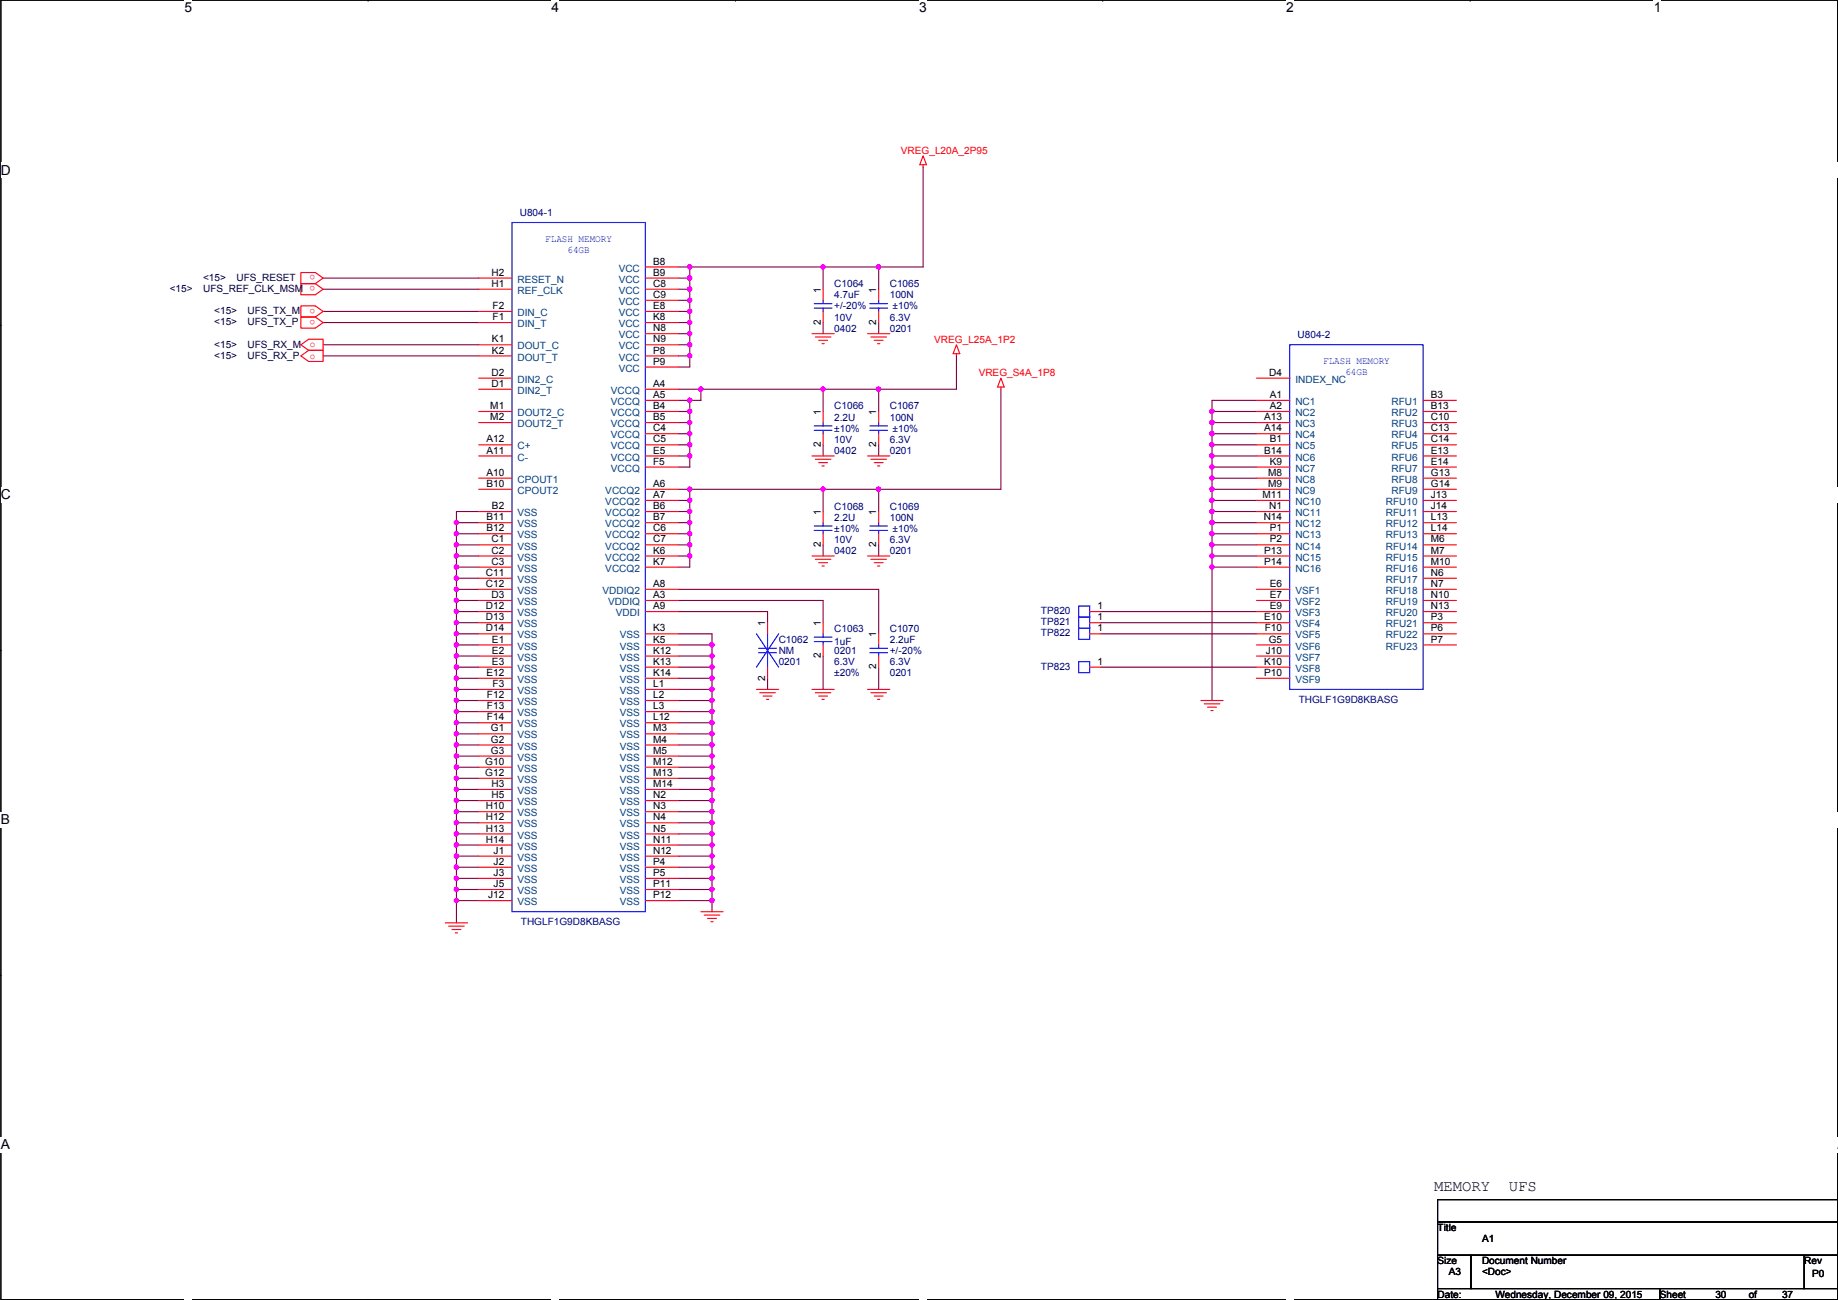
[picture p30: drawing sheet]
<svg xmlns="http://www.w3.org/2000/svg" width="420mm" height="297mm" viewBox="0 0 420 297" stroke-linecap="round" stroke-linejoin="round" font-family="sans-serif">
<defs><g id="words">
<g font-size="3.6">
<text x="327.9" y="272.1">MEMORY</text>
<text x="344.9" y="272.1">UFS</text>
</g>
<g font-size="3.1">
<text x="42.2" y="2.8">5</text>
<text x="126.1" y="2.8">4</text>
<text x="210.1" y="2.8">3</text>
<text x="294" y="2.8">2</text>
<text x="378" y="2.8">1</text>
<text x=".2" y="39.9">D</text>
<text x=".2" y="114.1">C</text>
<text x=".2" y="188.4">B</text>
<text x=".2" y="262.6">A</text>
<text x="420.1" y="262.6">A</text>
</g>
<g font-size="2.3" fill="#f00">
<text x="205.9" y="35.1">VREG_L20A_2P95</text>
<text x="72.1" y="62.9" transform="rotate(180 72.1 62.9)">o</text>
<text x="72.1" y="65.4" transform="rotate(180 72.1 65.4)">o</text>
<text x="72.1" y="70.5" transform="rotate(180 72.1 70.5)">o</text>
<text x="72.1" y="73.1" transform="rotate(180 72.1 73.1)">o</text>
<text x="70.8" y="79.4">o</text>
<text x="70.8" y="81.9">o</text>
<text x="213.6" y="78.3">VREG_L25A_1P2</text>
<text x="223.7" y="85.9">VREG_S4A_1P8</text>
</g>
<g font-size="2.3" fill="#000080">
<text x="118.8" y="49.4">U804-1</text>
<text x="190.7" y="65.6">C1064</text>
<text x="203.4" y="65.6">C1065</text>
<text x="190.7" y="68.2">4.7uF</text>
<text x="190.7" y="70.7">+/-20%</text>
<text x="203.4" y="68.2">100N</text>
<text x="204" y="70.7">±10%</text>
<text x="190.7" y="75.8">0402</text>
<text x="190.7" y="73.2">10V</text>
<text x="203.4" y="75.8">0201</text>
<text x="203.4" y="73.2">6.3V</text>
<text x="296.6" y="77.3">U804-2</text>
<text x="190.7" y="93.6">C1066</text>
<text x="203.4" y="93.6">C1067</text>
<text x="190.7" y="96.1">2.2U</text>
<text x="190.7" y="101.2">10V</text>
<text x="190.7" y="98.6">±10%</text>
<text x="203.4" y="96.1">100N</text>
<text x="203.4" y="101.2">6.3V</text>
<text x="204" y="98.6">±10%</text>
<text x="190.7" y="103.7">0402</text>
<text x="203.4" y="103.7">0201</text>
<text x="190.7" y="116.4">C1068</text>
<text x="190.7" y="119">2.2U</text>
<text x="203.4" y="116.4">C1069</text>
<text x="203.4" y="119">100N</text>
<text x="190.7" y="124">10V</text>
<text x="190.7" y="121.5">±10%</text>
<text x="203.4" y="124">6.3V</text>
<text x="204" y="121.5">±10%</text>
<text x="190.7" y="126.6">0402</text>
<text x="203.4" y="126.6">0201</text>
<text x="237.9" y="140.3">TP820</text>
<text x="237.9" y="142.8">TP821</text>
<text x="178" y="146.9">C1062</text>
<text x="178" y="149.4">NM</text>
<text x="190.7" y="144.4">C1063</text>
<text x="190.7" y="147.4">1uF</text>
<text x="190.7" y="149.4">0201</text>
<text x="203.4" y="144.4">C1070</text>
<text x="203.4" y="146.9">2.2uF</text>
<text x="203.4" y="149.4">+/-20%</text>
<text x="237.9" y="145.4">TP822</text>
<text x="178" y="152">0201</text>
<text x="190.7" y="152">6.3V</text>
<text x="190.7" y="154.5">±20%</text>
<text x="203.4" y="154.5">0201</text>
<text x="203.4" y="152">6.3V</text>
<text x="237.9" y="153">TP823</text>
<text x="296.9" y="160.6">THGLF1G9D8KBASG</text>
<text x="119.1" y="211.4">THGLF1G9D8KBASG</text>
</g>
<g font-size="2.3" fill="#00f">
<text x="124.7" y="55.2">FLASH MEMORY</text>
<text x="129.7" y="57.8">64GB</text>
<text x="302.5" y="83.2">FLASH MEMORY</text>
<text x="307.5" y="85.7">64GB</text>
</g>
<g font-size="2.3" fill="#000040">
<text x="46.4" y="64.1">&lt;15&gt;</text>
<text x="54" y="64.1">UFS_RESET</text>
<text x="38.8" y="66.6">&lt;15&gt;</text>
<text x="46.4" y="66.6">UFS_REF_CLK_MSM</text>
<text x="49" y="71.7">&lt;15&gt;</text>
<text x="56.6" y="71.7">UFS_TX_M</text>
<text x="49" y="74.3">&lt;15&gt;</text>
<text x="56.6" y="74.3">UFS_TX_P</text>
<text x="49" y="79.6">&lt;15&gt;</text>
<text x="49" y="82.1">&lt;15&gt;</text>
<text x="56.6" y="79.6">UFS_RX_M</text>
<text x="56.6" y="82.1">UFS_RX_P</text>
</g>
<g font-size="2.3">
<text x="112.3" y="63">H2</text>
<text x="112.3" y="65.5">H1</text>
<text x="149.3" y="60.5">B8</text>
<text x="149.3" y="63">B9</text>
<text x="149.3" y="65.5">C8</text>
<text x="112.6" y="70.6">F2</text>
<text x="149.3" y="68.1">C9</text>
<text x="149.3" y="70.6">E8</text>
<text x="187.6" y="66.8" transform="rotate(-90 187.6 66.8)">1</text>
<text x="200.3" y="66.8" transform="rotate(-90 200.3 66.8)">1</text>
<text x="112.6" y="73.2">F1</text>
<text x="149.3" y="73.2">K8</text>
<text x="149.3" y="75.7">N8</text>
<text x="187.6" y="74.2" transform="rotate(-90 187.6 74.2)">2</text>
<text x="200.3" y="74.2" transform="rotate(-90 200.3 74.2)">2</text>
<text x="112.5" y="78.2">K1</text>
<text x="112.5" y="80.8">K2</text>
<text x="149.3" y="78.2">N9</text>
<text x="149.3" y="80.8">P8</text>
<text x="149.3" y="83.3">P9</text>
<text x="112.3" y="85.9">D2</text>
<text x="112.3" y="88.4">D1</text>
<text x="149.3" y="88.4">A4</text>
<text x="290.1" y="85.9">D4</text>
<text x="112.1" y="93.5">M1</text>
<text x="149.3" y="90.9">A5</text>
<text x="149.3" y="93.5">B4</text>
<text x="187.6" y="94.8" transform="rotate(-90 187.6 94.8)">1</text>
<text x="200.3" y="94.8" transform="rotate(-90 200.3 94.8)">1</text>
<text x="290.3" y="90.9">A1</text>
<text x="290.3" y="93.5">A2</text>
<text x="327.1" y="90.9">B3</text>
<text x="327.1" y="93.5">B13</text>
<text x="111.2" y="101.1">A12</text>
<text x="112.1" y="96">M2</text>
<text x="149.3" y="96">B5</text>
<text x="149.3" y="98.6">C4</text>
<text x="149.3" y="101.1">C5</text>
<text x="289" y="96">A13</text>
<text x="289" y="98.6">A14</text>
<text x="290.3" y="101.1">B1</text>
<text x="327.1" y="96">C10</text>
<text x="327.1" y="98.6">C13</text>
<text x="327.1" y="101.1">C14</text>
<text x="111.2" y="103.6">A11</text>
<text x="149.3" y="103.6">E5</text>
<text x="149.3" y="106.2">F5</text>
<text x="187.6" y="102.2" transform="rotate(-90 187.6 102.2)">2</text>
<text x="200.3" y="102.2" transform="rotate(-90 200.3 102.2)">2</text>
<text x="289" y="103.6">B14</text>
<text x="290.3" y="106.2">K9</text>
<text x="327.1" y="103.6">E13</text>
<text x="327.1" y="106.2">E14</text>
<text x="111.2" y="108.7">A10</text>
<text x="111.2" y="111.3">B10</text>
<text x="149.3" y="111.3">A6</text>
<text x="149.3" y="113.8">A7</text>
<text x="288.6" y="113.8">M11</text>
<text x="289.9" y="108.7">M8</text>
<text x="289.9" y="111.3">M9</text>
<text x="327.1" y="113.8">J13</text>
<text x="327.1" y="108.7">G13</text>
<text x="327.1" y="111.3">G14</text>
<text x="111.2" y="118.9">B11</text>
<text x="112.5" y="116.3">B2</text>
<text x="149.3" y="116.3">B6</text>
<text x="149.3" y="118.9">B7</text>
<text x="187.6" y="117.6" transform="rotate(-90 187.6 117.6)">1</text>
<text x="200.3" y="117.6" transform="rotate(-90 200.3 117.6)">1</text>
<text x="288.9" y="118.9">N14</text>
<text x="290.1" y="116.3">N1</text>
<text x="327.1" y="116.3">J14</text>
<text x="327.1" y="118.9">L13</text>
<text x="111.2" y="121.4">B12</text>
<text x="112.3" y="124">C1</text>
<text x="149.3" y="121.4">C6</text>
<text x="149.3" y="124">C7</text>
<text x="187.6" y="125" transform="rotate(-90 187.6 125)">2</text>
<text x="200.3" y="125" transform="rotate(-90 200.3 125)">2</text>
<text x="290.3" y="121.4">P1</text>
<text x="290.3" y="124">P2</text>
<text x="327.1" y="121.4">L14</text>
<text x="327.1" y="124">M6</text>
<text x="111.1" y="131.6">C11</text>
<text x="112.3" y="126.5">C2</text>
<text x="112.3" y="129">C3</text>
<text x="149.3" y="126.5">K6</text>
<text x="149.3" y="129">K7</text>
<text x="289" y="126.5">P13</text>
<text x="289" y="129">P14</text>
<text x="327.1" y="126.5">M7</text>
<text x="327.1" y="129">M10</text>
<text x="327.1" y="131.6">N6</text>
<text x="111.1" y="134.1">C12</text>
<text x="112.3" y="136.7">D3</text>
<text x="149.3" y="134.1">A8</text>
<text x="149.3" y="136.7">A3</text>
<text x="290.3" y="134.1">E6</text>
<text x="290.3" y="136.7">E7</text>
<text x="327.1" y="134.1">N7</text>
<text x="327.1" y="136.7">N10</text>
<text x="111.1" y="139.2">D12</text>
<text x="111.1" y="141.7">D13</text>
<text x="149.3" y="139.2">A9</text>
<text x="174.9" y="143" transform="rotate(-90 174.9 143)">1</text>
<text x="187.6" y="143" transform="rotate(-90 187.6 143)">1</text>
<text x="250.9" y="139.2">1</text>
<text x="250.9" y="141.7">1</text>
<text x="289" y="141.7">E10</text>
<text x="290.3" y="139.2">E9</text>
<text x="327.1" y="139.2">N13</text>
<text x="327.1" y="141.7">P3</text>
<text x="111.1" y="144.3">D14</text>
<text x="112.5" y="146.8">E1</text>
<text x="112.5" y="149.4">E2</text>
<text x="149.3" y="144.3">K3</text>
<text x="149.3" y="146.8">K5</text>
<text x="149.3" y="149.4">K12</text>
<text x="200.3" y="145.6" transform="rotate(-90 200.3 145.6)">1</text>
<text x="250.9" y="144.3">1</text>
<text x="289.1" y="144.3">F10</text>
<text x="289.4" y="149.4">J10</text>
<text x="290" y="146.8">G5</text>
<text x="327.1" y="144.3">P6</text>
<text x="327.1" y="146.8">P7</text>
<text x="111.2" y="154.4">E12</text>
<text x="112.5" y="151.9">E3</text>
<text x="149.3" y="151.9">K13</text>
<text x="149.3" y="154.4">K14</text>
<text x="174.9" y="155.5" transform="rotate(-90 174.9 155.5)">2</text>
<text x="187.6" y="150.4" transform="rotate(-90 187.6 150.4)">2</text>
<text x="200.3" y="153" transform="rotate(-90 200.3 153)">2</text>
<text x="250.9" y="151.9">1</text>
<text x="289" y="151.9">K10</text>
<text x="289" y="154.4">P10</text>
<text x="111.3" y="159.5">F12</text>
<text x="112.6" y="157">F3</text>
<text x="149.3" y="157">L1</text>
<text x="149.3" y="159.5">L2</text>
<text x="111.3" y="162.1">F13</text>
<text x="111.3" y="164.6">F14</text>
<text x="112.2" y="167.1">G1</text>
<text x="149.3" y="162.1">L3</text>
<text x="149.3" y="164.6">L12</text>
<text x="149.3" y="167.1">M3</text>
<text x="112.2" y="169.7">G2</text>
<text x="112.2" y="172.2">G3</text>
<text x="149.3" y="169.7">M4</text>
<text x="149.3" y="172.2">M5</text>
<text x="110.9" y="174.8">G10</text>
<text x="110.9" y="177.3">G12</text>
<text x="112.3" y="179.8">H3</text>
<text x="149.3" y="174.8">M12</text>
<text x="149.3" y="177.3">M13</text>
<text x="149.3" y="179.8">M14</text>
<text x="111.1" y="184.9">H10</text>
<text x="112.3" y="182.4">H5</text>
<text x="149.3" y="182.4">N2</text>
<text x="149.3" y="184.9">N3</text>
<text x="111.1" y="187.5">H12</text>
<text x="111.1" y="190">H13</text>
<text x="149.3" y="187.5">N4</text>
<text x="149.3" y="190">N5</text>
<text x="111.1" y="192.5">H14</text>
<text x="112.8" y="195.1">J1</text>
<text x="112.8" y="197.6">J2</text>
<text x="149.3" y="192.5">N11</text>
<text x="149.3" y="195.1">N12</text>
<text x="149.3" y="197.6">P4</text>
<text x="112.8" y="200.2">J3</text>
<text x="112.8" y="202.7">J5</text>
<text x="149.3" y="200.2">P5</text>
<text x="149.3" y="202.7">P11</text>
<text x="111.6" y="205.2">J12</text>
<text x="149.3" y="205.2">P12</text>
<text x="328.6" y="281.3">Title</text>
<text x="338.8" y="283.8">A1</text>
<text x="328.6" y="288.9">Size</text>
<text x="331.2" y="291.4">A3</text>
<text x="338.8" y="288.9">Document Number</text>
<text x="338.8" y="291.4">&lt;Doc&gt;</text>
<text x="412.4" y="288.9">Rev</text>
<text x="414.2" y="291.7">P0</text>
<text x="328.6" y="296.5">Date:</text>
<text x="341.8" y="296.5">Wednesday, December 09, 2015</text>
<text x="379.4" y="296.5">Sheet</text>
<text x="392.1" y="296.5">30</text>
<text x="399.7" y="296.5">of</text>
<text x="407.4" y="296.5">37</text>
</g>
<g font-size="2.3" fill="#004080">
<text x="118.3" y="64.6">RESET_N</text>
<text x="141.4" y="62.1">VCC</text>
<text x="141.4" y="64.6">VCC</text>
<text x="118.3" y="67.1">REF_CLK</text>
<text x="141.4" y="67.1">VCC</text>
<text x="141.4" y="69.7">VCC</text>
<text x="118.3" y="72.2">DIN_C</text>
<text x="118.3" y="74.8">DIN_T</text>
<text x="141.4" y="72.2">VCC</text>
<text x="141.4" y="74.8">VCC</text>
<text x="141.4" y="77.3">VCC</text>
<text x="118.3" y="79.8">DOUT_C</text>
<text x="118.3" y="82.4">DOUT_T</text>
<text x="141.4" y="79.8">VCC</text>
<text x="141.4" y="82.4">VCC</text>
<text x="118.3" y="87.5">DIN2_C</text>
<text x="141.4" y="84.9">VCC</text>
<text x="296.1" y="87.5">INDEX_NC</text>
<text x="118.3" y="90">DIN2_T</text>
<text x="118.3" y="95.1">DOUT2_C</text>
<text x="139.6" y="90">VCCQ</text>
<text x="139.6" y="92.5">VCCQ</text>
<text x="139.6" y="95.1">VCCQ</text>
<text x="296.1" y="92.5">NC1</text>
<text x="296.1" y="95.1">NC2</text>
<text x="318.1" y="92.5">RFU1</text>
<text x="318.1" y="95.1">RFU2</text>
<text x="118.3" y="97.6">DOUT2_T</text>
<text x="139.6" y="97.6">VCCQ</text>
<text x="139.6" y="100.2">VCCQ</text>
<text x="296.1" y="97.6">NC3</text>
<text x="296.1" y="100.2">NC4</text>
<text x="318.1" y="97.6">RFU3</text>
<text x="318.1" y="100.2">RFU4</text>
<text x="118.3" y="102.7">C+</text>
<text x="118.3" y="105.2">C-</text>
<text x="139.6" y="102.7">VCCQ</text>
<text x="139.6" y="105.2">VCCQ</text>
<text x="139.6" y="107.8">VCCQ</text>
<text x="296.1" y="102.7">NC5</text>
<text x="296.1" y="105.2">NC6</text>
<text x="296.1" y="107.8">NC7</text>
<text x="318.1" y="102.7">RFU5</text>
<text x="318.1" y="105.2">RFU6</text>
<text x="318.1" y="107.8">RFU7</text>
<text x="118.3" y="110.3">CPOUT1</text>
<text x="118.3" y="112.9">CPOUT2</text>
<text x="138.4" y="112.9">VCCQ2</text>
<text x="296.1" y="110.3">NC8</text>
<text x="296.1" y="112.9">NC9</text>
<text x="318.1" y="110.3">RFU8</text>
<text x="318.1" y="112.9">RFU9</text>
<text x="118.3" y="117.9">VSS</text>
<text x="138.4" y="115.4">VCCQ2</text>
<text x="138.4" y="117.9">VCCQ2</text>
<text x="296.1" y="115.4">NC10</text>
<text x="296.1" y="117.9">NC11</text>
<text x="316.8" y="115.4">RFU10</text>
<text x="316.8" y="117.9">RFU11</text>
<text x="118.3" y="120.5">VSS</text>
<text x="118.3" y="123">VSS</text>
<text x="118.3" y="125.6">VSS</text>
<text x="138.4" y="120.5">VCCQ2</text>
<text x="138.4" y="123">VCCQ2</text>
<text x="138.4" y="125.6">VCCQ2</text>
<text x="296.1" y="120.5">NC12</text>
<text x="296.1" y="123">NC13</text>
<text x="296.1" y="125.6">NC14</text>
<text x="316.8" y="120.5">RFU12</text>
<text x="316.8" y="123">RFU13</text>
<text x="316.8" y="125.6">RFU14</text>
<text x="118.3" y="128.1">VSS</text>
<text x="118.3" y="130.6">VSS</text>
<text x="138.4" y="128.1">VCCQ2</text>
<text x="138.4" y="130.6">VCCQ2</text>
<text x="296.1" y="128.1">NC15</text>
<text x="296.1" y="130.6">NC16</text>
<text x="316.8" y="128.1">RFU15</text>
<text x="316.8" y="130.6">RFU16</text>
<text x="118.3" y="133.2">VSS</text>
<text x="118.3" y="135.7">VSS</text>
<text x="137.7" y="135.7">VDDIQ2</text>
<text x="296.1" y="135.7">VSF1</text>
<text x="316.8" y="133.2">RFU17</text>
<text x="316.8" y="135.7">RFU18</text>
<text x="118.3" y="138.3">VSS</text>
<text x="118.3" y="140.8">VSS</text>
<text x="118.3" y="143.3">VSS</text>
<text x="139" y="138.3">VDDIQ</text>
<text x="140.8" y="140.8">VDDI</text>
<text x="296.1" y="138.3">VSF2</text>
<text x="296.1" y="140.8">VSF3</text>
<text x="296.1" y="143.3">VSF4</text>
<text x="316.8" y="138.3">RFU19</text>
<text x="316.8" y="140.8">RFU20</text>
<text x="316.8" y="143.3">RFU21</text>
<text x="118.3" y="145.9">VSS</text>
<text x="118.3" y="148.4">VSS</text>
<text x="141.7" y="145.9">VSS</text>
<text x="141.7" y="148.4">VSS</text>
<text x="296.1" y="145.9">VSF5</text>
<text x="296.1" y="148.4">VSF6</text>
<text x="316.8" y="145.9">RFU22</text>
<text x="316.8" y="148.4">RFU23</text>
<text x="118.3" y="151">VSS</text>
<text x="118.3" y="153.5">VSS</text>
<text x="141.7" y="151">VSS</text>
<text x="141.7" y="153.5">VSS</text>
<text x="296.1" y="151">VSF7</text>
<text x="296.1" y="153.5">VSF8</text>
<text x="118.3" y="156">VSS</text>
<text x="118.3" y="158.6">VSS</text>
<text x="118.3" y="161.1">VSS</text>
<text x="141.7" y="156">VSS</text>
<text x="141.7" y="158.6">VSS</text>
<text x="141.7" y="161.1">VSS</text>
<text x="296.1" y="156">VSF9</text>
<text x="118.3" y="163.7">VSS</text>
<text x="118.3" y="166.2">VSS</text>
<text x="141.7" y="163.7">VSS</text>
<text x="141.7" y="166.2">VSS</text>
<text x="118.3" y="168.7">VSS</text>
<text x="118.3" y="171.3">VSS</text>
<text x="118.3" y="173.8">VSS</text>
<text x="141.7" y="168.7">VSS</text>
<text x="141.7" y="171.3">VSS</text>
<text x="141.7" y="173.8">VSS</text>
<text x="118.3" y="176.4">VSS</text>
<text x="118.3" y="178.9">VSS</text>
<text x="141.7" y="176.4">VSS</text>
<text x="141.7" y="178.9">VSS</text>
<text x="118.3" y="181.4">VSS</text>
<text x="118.3" y="184">VSS</text>
<text x="141.7" y="181.4">VSS</text>
<text x="141.7" y="184">VSS</text>
<text x="118.3" y="186.5">VSS</text>
<text x="118.3" y="189.1">VSS</text>
<text x="118.3" y="191.6">VSS</text>
<text x="141.7" y="186.5">VSS</text>
<text x="141.7" y="189.1">VSS</text>
<text x="141.7" y="191.6">VSS</text>
<text x="118.3" y="194.1">VSS</text>
<text x="118.3" y="196.7">VSS</text>
<text x="141.7" y="194.1">VSS</text>
<text x="141.7" y="196.7">VSS</text>
<text x="118.3" y="199.2">VSS</text>
<text x="118.3" y="201.8">VSS</text>
<text x="141.7" y="199.2">VSS</text>
<text x="141.7" y="201.8">VSS</text>
<text x="118.3" y="204.3">VSS</text>
<text x="118.3" y="206.8">VSS</text>
<text x="141.7" y="204.3">VSS</text>
<text x="141.7" y="206.8">VSS</text>
</g>
</g></defs>
<path d="M.2 0h419.9v297h-419.9z" fill="none" stroke="#000" stroke-width=".25"/>
<g fill="#fff">
<path d="M42.2 0h1.7v3.5h-1.7z"/>
<path d="M42.2 297h1.7v.1h-1.7z"/>
</g>
<path d="M84.1 0h.1M84.1 297h.1" fill="none" stroke="#000" stroke-width=".25"/>
<g fill="#fff">
<path d="M126.1 0h1.7v3.5h-1.7z"/>
<path d="M126.1 297h1.7v.1h-1.7z"/>
</g>
<path d="M168.1 0h.1M168.1 297h.1" fill="none" stroke="#000" stroke-width=".25"/>
<g fill="#fff">
<path d="M210.1 0h1.7v3.5h-1.7z"/>
<path d="M210.1 297h1.7v.1h-1.7z"/>
</g>
<path d="M252.1 0h.1M252.1 297h.1" fill="none" stroke="#000" stroke-width=".25"/>
<g fill="#fff">
<path d="M294 0h1.8v3.5h-1.8z"/>
<path d="M294 297h1.8v.1h-1.8z"/>
</g>
<path d="M336.1 0h.1M336.1 297h.1" fill="none" stroke="#000" stroke-width=".25"/>
<g fill="#fff">
<path d="M378 0h1.8v3.5h-1.8z"/>
<path d="M378 297h1.8v.1h-1.8z"/>
<path d="M.2 37.1h2.2v3.5h-2.2z"/>
<path d="M420.1 37.1h.1v3.5h-.1z"/>
<path d="M.2 111.3h2.2v3.5h-2.2z"/>
<path d="M420.1 111.3h.1v3.5h-.1z"/>
</g>
<path d="M.2 74.3h.1M420.1 74.3h.1" fill="none" stroke="#000" stroke-width=".25"/>
<g fill="#fff">
<path d="M.2 185.6h2.1v3.5h-2.1z"/>
<path d="M420.1 185.6h.1v3.5h-.1z"/>
</g>
<path d="M.2 148.5h.1M420.1 148.5h.1" fill="none" stroke="#000" stroke-width=".25"/>
<path d="M.2 148.5h.1M420.1 148.5h.1" fill="none" stroke="#000" stroke-width=".23"/>
<g fill="#fff">
<path d="M.2 259.8h2.1v3.5h-2.1z"/>
<path d="M420.1 259.8h.1v3.5h-.1z"/>
</g>
<path d="M.2 222.7h.1M420.1 222.7h.1" fill="none" stroke="#000" stroke-width=".25"/>
<path d="M109.4 116.9h-5.1v2.5h5.1" fill="none" stroke="#800040" stroke-width=".25"/>
<circle cx="104.3" cy="119.4" r=".49" fill="#f0f"/>
<circle cx="104.3" cy="119.4" r=".49" fill="none" stroke="#f0f" stroke-width=".25"/>
<path d="M104.3 119.4v2.6h5.1" fill="none" stroke="#800040" stroke-width=".25"/>
<circle cx="104.3" cy="121.9" r=".49" fill="#f0f"/>
<circle cx="104.3" cy="121.9" r=".49" fill="none" stroke="#f0f" stroke-width=".25"/>
<path d="M104.3 122v2.5h5.1" fill="none" stroke="#800040" stroke-width=".25"/>
<circle cx="104.3" cy="124.5" r=".49" fill="#f0f"/>
<circle cx="104.3" cy="124.5" r=".49" fill="none" stroke="#f0f" stroke-width=".25"/>
<path d="M104.3 124.5v2.5h5.1" fill="none" stroke="#800040" stroke-width=".25"/>
<circle cx="104.3" cy="127" r=".49" fill="#f0f"/>
<circle cx="104.3" cy="127" r=".49" fill="none" stroke="#f0f" stroke-width=".25"/>
<path d="M104.3 127v2.6h5.1" fill="none" stroke="#800040" stroke-width=".25"/>
<circle cx="104.3" cy="129.6" r=".49" fill="#f0f"/>
<circle cx="104.3" cy="129.6" r=".49" fill="none" stroke="#f0f" stroke-width=".25"/>
<path d="M104.3 129.6v2.5h5.1" fill="none" stroke="#800040" stroke-width=".25"/>
<circle cx="104.3" cy="132.1" r=".49" fill="#f0f"/>
<circle cx="104.3" cy="132.1" r=".49" fill="none" stroke="#f0f" stroke-width=".25"/>
<path d="M104.3 132.1v2.6h5.1" fill="none" stroke="#800040" stroke-width=".25"/>
<circle cx="104.3" cy="134.6" r=".49" fill="#f0f"/>
<circle cx="104.3" cy="134.6" r=".49" fill="none" stroke="#f0f" stroke-width=".25"/>
<path d="M104.3 134.7v2.5h5.1" fill="none" stroke="#800040" stroke-width=".25"/>
<circle cx="104.3" cy="137.2" r=".49" fill="#f0f"/>
<circle cx="104.3" cy="137.2" r=".49" fill="none" stroke="#f0f" stroke-width=".25"/>
<path d="M104.3 137.2v2.5h5.1" fill="none" stroke="#800040" stroke-width=".25"/>
<circle cx="104.3" cy="139.7" r=".49" fill="#f0f"/>
<circle cx="104.3" cy="139.7" r=".49" fill="none" stroke="#f0f" stroke-width=".25"/>
<path d="M104.3 139.7v2.6h5.1" fill="none" stroke="#800040" stroke-width=".25"/>
<circle cx="104.3" cy="142.3" r=".49" fill="#f0f"/>
<circle cx="104.3" cy="142.3" r=".49" fill="none" stroke="#f0f" stroke-width=".25"/>
<path d="M104.3 142.3v2.5h5.1" fill="none" stroke="#800040" stroke-width=".25"/>
<circle cx="104.3" cy="144.8" r=".49" fill="#f0f"/>
<circle cx="104.3" cy="144.8" r=".49" fill="none" stroke="#f0f" stroke-width=".25"/>
<path d="M104.3 144.8v2.6M104.3 147.4h5.1M104.3 147.4v2.5" fill="none" stroke="#800040" stroke-width=".25"/>
<circle cx="104.3" cy="149.9" r=".49" fill="#f0f"/>
<circle cx="104.3" cy="149.9" r=".49" fill="none" stroke="#f0f" stroke-width=".25"/>
<circle cx="104.3" cy="147.3" r=".49" fill="#f0f"/>
<circle cx="104.3" cy="147.3" r=".49" fill="none" stroke="#f0f" stroke-width=".25"/>
<path d="M109.4 149.9h-5.1v2.5h5.1" fill="none" stroke="#800040" stroke-width=".25"/>
<circle cx="104.3" cy="152.4" r=".49" fill="#f0f"/>
<circle cx="104.3" cy="152.4" r=".49" fill="none" stroke="#f0f" stroke-width=".25"/>
<path d="M104.3 152.4v2.6h5.1" fill="none" stroke="#800040" stroke-width=".25"/>
<circle cx="104.3" cy="155" r=".49" fill="#f0f"/>
<circle cx="104.3" cy="155" r=".49" fill="none" stroke="#f0f" stroke-width=".25"/>
<path d="M104.3 155v2.5h5.1" fill="none" stroke="#800040" stroke-width=".25"/>
<circle cx="104.3" cy="157.5" r=".49" fill="#f0f"/>
<circle cx="104.3" cy="157.5" r=".49" fill="none" stroke="#f0f" stroke-width=".25"/>
<path d="M104.3 157.5v2.6h5.1" fill="none" stroke="#800040" stroke-width=".25"/>
<circle cx="104.3" cy="160" r=".49" fill="#f0f"/>
<circle cx="104.3" cy="160" r=".49" fill="none" stroke="#f0f" stroke-width=".25"/>
<path d="M104.3 160.1v2.5h5.1" fill="none" stroke="#800040" stroke-width=".25"/>
<circle cx="104.3" cy="162.6" r=".49" fill="#f0f"/>
<circle cx="104.3" cy="162.6" r=".49" fill="none" stroke="#f0f" stroke-width=".25"/>
<path d="M104.3 162.6v2.5h5.1" fill="none" stroke="#800040" stroke-width=".25"/>
<circle cx="104.3" cy="165.1" r=".49" fill="#f0f"/>
<circle cx="104.3" cy="165.1" r=".49" fill="none" stroke="#f0f" stroke-width=".25"/>
<path d="M104.3 165.1v2.6h5.1" fill="none" stroke="#800040" stroke-width=".25"/>
<circle cx="104.3" cy="167.7" r=".49" fill="#f0f"/>
<circle cx="104.3" cy="167.7" r=".49" fill="none" stroke="#f0f" stroke-width=".25"/>
<path d="M104.3 167.7v2.5h5.1" fill="none" stroke="#800040" stroke-width=".25"/>
<circle cx="104.3" cy="170.2" r=".49" fill="#f0f"/>
<circle cx="104.3" cy="170.2" r=".49" fill="none" stroke="#f0f" stroke-width=".25"/>
<path d="M104.3 170.2v2.6h5.1" fill="none" stroke="#800040" stroke-width=".25"/>
<circle cx="104.3" cy="172.7" r=".49" fill="#f0f"/>
<circle cx="104.3" cy="172.7" r=".49" fill="none" stroke="#f0f" stroke-width=".25"/>
<path d="M104.3 172.8v2.5h5.1" fill="none" stroke="#800040" stroke-width=".25"/>
<circle cx="104.3" cy="175.3" r=".49" fill="#f0f"/>
<circle cx="104.3" cy="175.3" r=".49" fill="none" stroke="#f0f" stroke-width=".25"/>
<path d="M104.3 175.3v2.5h5.1" fill="none" stroke="#800040" stroke-width=".25"/>
<circle cx="104.3" cy="177.8" r=".49" fill="#f0f"/>
<circle cx="104.3" cy="177.8" r=".49" fill="none" stroke="#f0f" stroke-width=".25"/>
<path d="M104.3 177.8v2.6h5.1" fill="none" stroke="#800040" stroke-width=".25"/>
<circle cx="104.3" cy="180.4" r=".49" fill="#f0f"/>
<circle cx="104.3" cy="180.4" r=".49" fill="none" stroke="#f0f" stroke-width=".25"/>
<path d="M104.3 180.4v2.5h5.1" fill="none" stroke="#800040" stroke-width=".25"/>
<circle cx="104.3" cy="182.9" r=".49" fill="#f0f"/>
<circle cx="104.3" cy="182.9" r=".49" fill="none" stroke="#f0f" stroke-width=".25"/>
<path d="M104.3 182.9v2.6h5.1" fill="none" stroke="#800040" stroke-width=".25"/>
<circle cx="104.3" cy="185.4" r=".49" fill="#f0f"/>
<circle cx="104.3" cy="185.4" r=".49" fill="none" stroke="#f0f" stroke-width=".25"/>
<path d="M104.3 185.5v2.5h5.1" fill="none" stroke="#800040" stroke-width=".25"/>
<circle cx="104.3" cy="188" r=".49" fill="#f0f"/>
<circle cx="104.3" cy="188" r=".49" fill="none" stroke="#f0f" stroke-width=".25"/>
<path d="M104.3 188v2.5h5.1" fill="none" stroke="#800040" stroke-width=".25"/>
<circle cx="104.3" cy="190.5" r=".49" fill="#f0f"/>
<circle cx="104.3" cy="190.5" r=".49" fill="none" stroke="#f0f" stroke-width=".25"/>
<path d="M104.3 190.5v2.6h5.1" fill="none" stroke="#800040" stroke-width=".25"/>
<circle cx="104.3" cy="193.1" r=".49" fill="#f0f"/>
<circle cx="104.3" cy="193.1" r=".49" fill="none" stroke="#f0f" stroke-width=".25"/>
<path d="M104.3 193.1v2.5h5.1" fill="none" stroke="#800040" stroke-width=".25"/>
<circle cx="104.3" cy="195.6" r=".49" fill="#f0f"/>
<circle cx="104.3" cy="195.6" r=".49" fill="none" stroke="#f0f" stroke-width=".25"/>
<path d="M104.3 195.6v2.6h5.1" fill="none" stroke="#800040" stroke-width=".25"/>
<circle cx="104.3" cy="198.1" r=".49" fill="#f0f"/>
<circle cx="104.3" cy="198.1" r=".49" fill="none" stroke="#f0f" stroke-width=".25"/>
<path d="M104.3 198.2v2.5h5.1" fill="none" stroke="#800040" stroke-width=".25"/>
<circle cx="104.3" cy="200.7" r=".49" fill="#f0f"/>
<circle cx="104.3" cy="200.7" r=".49" fill="none" stroke="#f0f" stroke-width=".25"/>
<path d="M104.3 200.7v2.5h5.1" fill="none" stroke="#800040" stroke-width=".25"/>
<circle cx="104.3" cy="203.2" r=".49" fill="#f0f"/>
<circle cx="104.3" cy="203.2" r=".49" fill="none" stroke="#f0f" stroke-width=".25"/>
<path d="M104.3 203.2v2.6h5.1" fill="none" stroke="#800040" stroke-width=".25"/>
<circle cx="104.3" cy="205.8" r=".49" fill="#f0f"/>
<circle cx="104.3" cy="205.8" r=".49" fill="none" stroke="#f0f" stroke-width=".25"/>
<path d="M155.1 134.7h45.8M155.1 137.2h33.1v5.1M155.1 139.7h20.4M155.1 144.8h7.7v2.6M155.1 147.4h7.7M162.8 147.4v2.5M188.2 149.9v7.6M104.3 205.8v5.1" fill="none" stroke="#800040" stroke-width=".25"/>
<circle cx="162.7" cy="149.9" r=".49" fill="#f0f"/>
<circle cx="162.7" cy="149.9" r=".49" fill="none" stroke="#f0f" stroke-width=".25"/>
<circle cx="162.7" cy="147.3" r=".49" fill="#f0f"/>
<circle cx="162.7" cy="147.3" r=".49" fill="none" stroke="#f0f" stroke-width=".25"/>
<path d="M155.1 149.9h7.7v2.5h-7.7" fill="none" stroke="#800040" stroke-width=".25"/>
<circle cx="162.7" cy="152.4" r=".49" fill="#f0f"/>
<circle cx="162.7" cy="152.4" r=".49" fill="none" stroke="#f0f" stroke-width=".25"/>
<path d="M162.8 152.4v2.6h-7.7" fill="none" stroke="#800040" stroke-width=".25"/>
<circle cx="162.7" cy="155" r=".49" fill="#f0f"/>
<circle cx="162.7" cy="155" r=".49" fill="none" stroke="#f0f" stroke-width=".25"/>
<path d="M162.8 155v2.5h-7.7" fill="none" stroke="#800040" stroke-width=".25"/>
<circle cx="162.7" cy="157.5" r=".49" fill="#f0f"/>
<circle cx="162.7" cy="157.5" r=".49" fill="none" stroke="#f0f" stroke-width=".25"/>
<path d="M162.8 157.5v2.6h-7.7" fill="none" stroke="#800040" stroke-width=".25"/>
<circle cx="162.7" cy="160" r=".49" fill="#f0f"/>
<circle cx="162.7" cy="160" r=".49" fill="none" stroke="#f0f" stroke-width=".25"/>
<path d="M162.8 160.1v2.5h-7.7" fill="none" stroke="#800040" stroke-width=".25"/>
<circle cx="162.7" cy="162.6" r=".49" fill="#f0f"/>
<circle cx="162.7" cy="162.6" r=".49" fill="none" stroke="#f0f" stroke-width=".25"/>
<path d="M162.8 162.6v2.5h-7.7" fill="none" stroke="#800040" stroke-width=".25"/>
<circle cx="162.7" cy="165.1" r=".49" fill="#f0f"/>
<circle cx="162.7" cy="165.1" r=".49" fill="none" stroke="#f0f" stroke-width=".25"/>
<path d="M162.8 165.1v2.6h-7.7" fill="none" stroke="#800040" stroke-width=".25"/>
<circle cx="162.7" cy="167.7" r=".49" fill="#f0f"/>
<circle cx="162.7" cy="167.7" r=".49" fill="none" stroke="#f0f" stroke-width=".25"/>
<path d="M162.8 167.7v2.5h-7.7" fill="none" stroke="#800040" stroke-width=".25"/>
<circle cx="162.7" cy="170.2" r=".49" fill="#f0f"/>
<circle cx="162.7" cy="170.2" r=".49" fill="none" stroke="#f0f" stroke-width=".25"/>
<path d="M162.8 170.2v2.6h-7.7" fill="none" stroke="#800040" stroke-width=".25"/>
<circle cx="162.7" cy="172.7" r=".49" fill="#f0f"/>
<circle cx="162.7" cy="172.7" r=".49" fill="none" stroke="#f0f" stroke-width=".25"/>
<path d="M162.8 172.8v2.5h-7.7" fill="none" stroke="#800040" stroke-width=".25"/>
<circle cx="162.7" cy="175.3" r=".49" fill="#f0f"/>
<circle cx="162.7" cy="175.3" r=".49" fill="none" stroke="#f0f" stroke-width=".25"/>
<path d="M162.8 175.3v2.5h-7.7" fill="none" stroke="#800040" stroke-width=".25"/>
<circle cx="162.7" cy="177.8" r=".49" fill="#f0f"/>
<circle cx="162.7" cy="177.8" r=".49" fill="none" stroke="#f0f" stroke-width=".25"/>
<path d="M162.8 177.8v2.6h-7.7" fill="none" stroke="#800040" stroke-width=".25"/>
<circle cx="162.7" cy="180.4" r=".49" fill="#f0f"/>
<circle cx="162.7" cy="180.4" r=".49" fill="none" stroke="#f0f" stroke-width=".25"/>
<path d="M162.8 180.4v2.5h-7.7" fill="none" stroke="#800040" stroke-width=".25"/>
<circle cx="162.7" cy="182.9" r=".49" fill="#f0f"/>
<circle cx="162.7" cy="182.9" r=".49" fill="none" stroke="#f0f" stroke-width=".25"/>
<path d="M162.8 182.9v2.6" fill="none" stroke="#800040" stroke-width=".25"/>
<circle cx="162.7" cy="185.4" r=".49" fill="#f0f"/>
<circle cx="162.7" cy="185.4" r=".49" fill="none" stroke="#f0f" stroke-width=".25"/>
<path d="M155.1 185.5h7.7v2.5h-7.7" fill="none" stroke="#800040" stroke-width=".25"/>
<circle cx="162.7" cy="188" r=".49" fill="#f0f"/>
<circle cx="162.7" cy="188" r=".49" fill="none" stroke="#f0f" stroke-width=".25"/>
<path d="M162.8 188v2.5h-7.7" fill="none" stroke="#800040" stroke-width=".25"/>
<circle cx="162.7" cy="190.5" r=".49" fill="#f0f"/>
<circle cx="162.7" cy="190.5" r=".49" fill="none" stroke="#f0f" stroke-width=".25"/>
<path d="M162.8 190.5v2.6h-7.7" fill="none" stroke="#800040" stroke-width=".25"/>
<circle cx="162.7" cy="193.1" r=".49" fill="#f0f"/>
<circle cx="162.7" cy="193.1" r=".49" fill="none" stroke="#f0f" stroke-width=".25"/>
<path d="M162.8 193.1v2.5h-7.7" fill="none" stroke="#800040" stroke-width=".25"/>
<circle cx="162.7" cy="195.6" r=".49" fill="#f0f"/>
<circle cx="162.7" cy="195.6" r=".49" fill="none" stroke="#f0f" stroke-width=".25"/>
<path d="M162.8 195.6v2.6h-7.7" fill="none" stroke="#800040" stroke-width=".25"/>
<circle cx="162.7" cy="198.1" r=".49" fill="#f0f"/>
<circle cx="162.7" cy="198.1" r=".49" fill="none" stroke="#f0f" stroke-width=".25"/>
<path d="M162.8 198.2v2.5h-7.7" fill="none" stroke="#800040" stroke-width=".25"/>
<circle cx="162.7" cy="200.7" r=".49" fill="#f0f"/>
<circle cx="162.7" cy="200.7" r=".49" fill="none" stroke="#f0f" stroke-width=".25"/>
<path d="M162.8 200.7v2.5h-7.7" fill="none" stroke="#800040" stroke-width=".25"/>
<circle cx="162.7" cy="203.2" r=".49" fill="#f0f"/>
<circle cx="162.7" cy="203.2" r=".49" fill="none" stroke="#f0f" stroke-width=".25"/>
<path d="M162.8 203.2v2.6h-7.7" fill="none" stroke="#800040" stroke-width=".25"/>
<circle cx="162.7" cy="205.8" r=".49" fill="#f0f"/>
<circle cx="162.7" cy="205.8" r=".49" fill="none" stroke="#f0f" stroke-width=".25"/>
<path d="M155.1 61h2.6M162.8 205.8v2.5" fill="none" stroke="#800040" stroke-width=".25"/>
<circle cx="157.7" cy="61" r=".49" fill="#f0f"/>
<circle cx="157.7" cy="61" r=".49" fill="none" stroke="#f0f" stroke-width=".25"/>
<path d="M157.7 61v2.5h-2.6M155.1 83.9h2.6" fill="none" stroke="#800040" stroke-width=".25"/>
<circle cx="157.7" cy="63.5" r=".49" fill="#f0f"/>
<circle cx="157.7" cy="63.5" r=".49" fill="none" stroke="#f0f" stroke-width=".25"/>
<path d="M157.7 63.5v2.6h-2.6" fill="none" stroke="#800040" stroke-width=".25"/>
<circle cx="157.7" cy="66.1" r=".49" fill="#f0f"/>
<circle cx="157.7" cy="66.1" r=".49" fill="none" stroke="#f0f" stroke-width=".25"/>
<path d="M157.7 66.1v2.5h-2.6" fill="none" stroke="#800040" stroke-width=".25"/>
<circle cx="157.7" cy="68.6" r=".49" fill="#f0f"/>
<circle cx="157.7" cy="68.6" r=".49" fill="none" stroke="#f0f" stroke-width=".25"/>
<path d="M157.7 68.6v2.6h-2.6" fill="none" stroke="#800040" stroke-width=".25"/>
<circle cx="157.7" cy="71.1" r=".49" fill="#f0f"/>
<circle cx="157.7" cy="71.1" r=".49" fill="none" stroke="#f0f" stroke-width=".25"/>
<path d="M155.1 73.7h2.6M157.7 71.2v2.5M157.7 73.7v2.5" fill="none" stroke="#800040" stroke-width=".25"/>
<circle cx="157.7" cy="76.2" r=".49" fill="#f0f"/>
<circle cx="157.7" cy="76.2" r=".49" fill="none" stroke="#f0f" stroke-width=".25"/>
<circle cx="157.7" cy="73.7" r=".49" fill="#f0f"/>
<circle cx="157.7" cy="73.7" r=".49" fill="none" stroke="#f0f" stroke-width=".25"/>
<path d="M155.1 76.2h2.6v2.6h-2.6" fill="none" stroke="#800040" stroke-width=".25"/>
<circle cx="157.7" cy="78.8" r=".49" fill="#f0f"/>
<circle cx="157.7" cy="78.8" r=".49" fill="none" stroke="#f0f" stroke-width=".25"/>
<path d="M157.7 78.8v2.5h-2.6" fill="none" stroke="#800040" stroke-width=".25"/>
<circle cx="157.7" cy="81.3" r=".49" fill="#f0f"/>
<circle cx="157.7" cy="81.3" r=".49" fill="none" stroke="#f0f" stroke-width=".25"/>
<path d="M155.1 88.9h5.1M157.7 81.3v2.6" fill="none" stroke="#800040" stroke-width=".25"/>
<circle cx="160.2" cy="88.9" r=".49" fill="#f0f"/>
<circle cx="160.2" cy="88.9" r=".49" fill="none" stroke="#f0f" stroke-width=".25"/>
<path d="M155.1 91.5h2.6M160.2 88.9v2.6M155.1 106.7h2.6" fill="none" stroke="#800040" stroke-width=".25"/>
<circle cx="157.7" cy="91.5" r=".49" fill="#f0f"/>
<circle cx="157.7" cy="91.5" r=".49" fill="none" stroke="#f0f" stroke-width=".25"/>
<path d="M157.7 91.5v2.5h-2.6" fill="none" stroke="#800040" stroke-width=".25"/>
<circle cx="157.7" cy="94" r=".49" fill="#f0f"/>
<circle cx="157.7" cy="94" r=".49" fill="none" stroke="#f0f" stroke-width=".25"/>
<path d="M157.7 94v2.6h-2.6" fill="none" stroke="#800040" stroke-width=".25"/>
<circle cx="157.7" cy="96.5" r=".49" fill="#f0f"/>
<circle cx="157.7" cy="96.5" r=".49" fill="none" stroke="#f0f" stroke-width=".25"/>
<path d="M157.7 96.6v2.5h-2.6" fill="none" stroke="#800040" stroke-width=".25"/>
<circle cx="157.7" cy="99.1" r=".49" fill="#f0f"/>
<circle cx="157.7" cy="99.1" r=".49" fill="none" stroke="#f0f" stroke-width=".25"/>
<path d="M157.7 99.1v2.5h-2.6" fill="none" stroke="#800040" stroke-width=".25"/>
<circle cx="157.7" cy="101.6" r=".49" fill="#f0f"/>
<circle cx="157.7" cy="101.6" r=".49" fill="none" stroke="#f0f" stroke-width=".25"/>
<path d="M157.7 101.6v2.6h-2.6" fill="none" stroke="#800040" stroke-width=".25"/>
<circle cx="157.7" cy="104.2" r=".49" fill="#f0f"/>
<circle cx="157.7" cy="104.2" r=".49" fill="none" stroke="#f0f" stroke-width=".25"/>
<path d="M155.1 111.8h2.6M157.7 104.2v2.5" fill="none" stroke="#800040" stroke-width=".25"/>
<circle cx="157.7" cy="111.8" r=".49" fill="#f0f"/>
<circle cx="157.7" cy="111.8" r=".49" fill="none" stroke="#f0f" stroke-width=".25"/>
<path d="M157.7 111.8v2.5h-2.6M155.1 129.6h2.6" fill="none" stroke="#800040" stroke-width=".25"/>
<circle cx="157.7" cy="114.3" r=".49" fill="#f0f"/>
<circle cx="157.7" cy="114.3" r=".49" fill="none" stroke="#f0f" stroke-width=".25"/>
<path d="M157.7 114.3v2.6h-2.6" fill="none" stroke="#800040" stroke-width=".25"/>
<circle cx="157.7" cy="116.9" r=".49" fill="#f0f"/>
<circle cx="157.7" cy="116.9" r=".49" fill="none" stroke="#f0f" stroke-width=".25"/>
<path d="M157.7 116.9v2.5h-2.6" fill="none" stroke="#800040" stroke-width=".25"/>
<circle cx="157.7" cy="119.4" r=".49" fill="#f0f"/>
<circle cx="157.7" cy="119.4" r=".49" fill="none" stroke="#f0f" stroke-width=".25"/>
<path d="M157.7 119.4v2.6h-2.6" fill="none" stroke="#800040" stroke-width=".25"/>
<circle cx="157.7" cy="121.9" r=".49" fill="#f0f"/>
<circle cx="157.7" cy="121.9" r=".49" fill="none" stroke="#f0f" stroke-width=".25"/>
<path d="M157.7 122v2.5h-2.6" fill="none" stroke="#800040" stroke-width=".25"/>
<circle cx="157.7" cy="124.5" r=".49" fill="#f0f"/>
<circle cx="157.7" cy="124.5" r=".49" fill="none" stroke="#f0f" stroke-width=".25"/>
<path d="M157.7 124.5v2.5h-2.6" fill="none" stroke="#800040" stroke-width=".25"/>
<circle cx="157.7" cy="127" r=".49" fill="#f0f"/>
<circle cx="157.7" cy="127" r=".49" fill="none" stroke="#f0f" stroke-width=".25"/>
<path d="M287.2 91.5h-10.1v2.5M157.7 127v2.6" fill="none" stroke="#800040" stroke-width=".25"/>
<circle cx="277" cy="94" r=".49" fill="#f0f"/>
<circle cx="277" cy="94" r=".49" fill="none" stroke="#f0f" stroke-width=".25"/>
<path d="M287.2 129.6h-10.1v30.5" fill="none" stroke="#800040" stroke-width=".25"/>
<circle cx="277" cy="129.6" r=".49" fill="#f0f"/>
<circle cx="277" cy="129.6" r=".49" fill="none" stroke="#f0f" stroke-width=".25"/>
<path d="M287.2 94h-10.1v2.6h10.1" fill="none" stroke="#800040" stroke-width=".25"/>
<circle cx="277" cy="96.5" r=".49" fill="#f0f"/>
<circle cx="277" cy="96.5" r=".49" fill="none" stroke="#f0f" stroke-width=".25"/>
<path d="M277.1 96.6v2.5" fill="none" stroke="#800040" stroke-width=".25"/>
<circle cx="277" cy="99.1" r=".49" fill="#f0f"/>
<circle cx="277" cy="99.1" r=".49" fill="none" stroke="#f0f" stroke-width=".25"/>
<path d="M287.2 99.1h-10.1v2.5" fill="none" stroke="#800040" stroke-width=".25"/>
<circle cx="277" cy="101.6" r=".49" fill="#f0f"/>
<circle cx="277" cy="101.6" r=".49" fill="none" stroke="#f0f" stroke-width=".25"/>
<path d="M277.1 104.2h10.1M277.1 104.2v2.5M287.2 101.6h-10.1v2.6" fill="none" stroke="#800040" stroke-width=".25"/>
<circle cx="277" cy="106.7" r=".49" fill="#f0f"/>
<circle cx="277" cy="106.7" r=".49" fill="none" stroke="#f0f" stroke-width=".25"/>
<circle cx="277" cy="104.2" r=".49" fill="#f0f"/>
<circle cx="277" cy="104.2" r=".49" fill="none" stroke="#f0f" stroke-width=".25"/>
<path d="M277.1 109.3h10.1M277.1 109.3v2.5M287.2 106.7h-10.1v2.6" fill="none" stroke="#800040" stroke-width=".25"/>
<circle cx="277" cy="111.8" r=".49" fill="#f0f"/>
<circle cx="277" cy="111.8" r=".49" fill="none" stroke="#f0f" stroke-width=".25"/>
<circle cx="277" cy="109.2" r=".49" fill="#f0f"/>
<circle cx="277" cy="109.2" r=".49" fill="none" stroke="#f0f" stroke-width=".25"/>
<path d="M287.2 111.8h-10.1v2.5" fill="none" stroke="#800040" stroke-width=".25"/>
<circle cx="277" cy="114.3" r=".49" fill="#f0f"/>
<circle cx="277" cy="114.3" r=".49" fill="none" stroke="#f0f" stroke-width=".25"/>
<path d="M287.2 114.3h-10.1v2.6h10.1" fill="none" stroke="#800040" stroke-width=".25"/>
<circle cx="277" cy="116.9" r=".49" fill="#f0f"/>
<circle cx="277" cy="116.9" r=".49" fill="none" stroke="#f0f" stroke-width=".25"/>
<path d="M277.1 116.9v2.5" fill="none" stroke="#800040" stroke-width=".25"/>
<circle cx="277" cy="119.4" r=".49" fill="#f0f"/>
<circle cx="277" cy="119.4" r=".49" fill="none" stroke="#f0f" stroke-width=".25"/>
<path d="M287.2 119.4h-10.1v2.6h10.1" fill="none" stroke="#800040" stroke-width=".25"/>
<circle cx="277" cy="121.9" r=".49" fill="#f0f"/>
<circle cx="277" cy="121.9" r=".49" fill="none" stroke="#f0f" stroke-width=".25"/>
<path d="M277.1 122v2.5M277.1 124.5h10.1M277.1 124.5v2.5" fill="none" stroke="#800040" stroke-width=".25"/>
<circle cx="277" cy="127" r=".49" fill="#f0f"/>
<circle cx="277" cy="127" r=".49" fill="none" stroke="#f0f" stroke-width=".25"/>
<circle cx="277" cy="124.5" r=".49" fill="#f0f"/>
<circle cx="277" cy="124.5" r=".49" fill="none" stroke="#f0f" stroke-width=".25"/>
<path d="M157.7 61h30.5M188.2 73.7v2.5M200.9 73.7v2.5M287.2 127h-10.1v2.6" fill="none" stroke="#800040" stroke-width=".25"/>
<circle cx="188.1" cy="61" r=".49" fill="#f0f"/>
<circle cx="188.1" cy="61" r=".49" fill="none" stroke="#f0f" stroke-width=".25"/>
<path d="M211 61h-10.1v5.1" fill="none" stroke="#800040" stroke-width=".25"/>
<circle cx="200.8" cy="61" r=".49" fill="#f0f"/>
<circle cx="200.8" cy="61" r=".49" fill="none" stroke="#f0f" stroke-width=".25"/>
<path d="M200.9 61h-12.7v5.1M160.2 88.9h28M188.2 101.6v2.6M200.9 101.6v2.6" fill="none" stroke="#800040" stroke-width=".25"/>
<circle cx="188.1" cy="88.9" r=".49" fill="#f0f"/>
<circle cx="188.1" cy="88.9" r=".49" fill="none" stroke="#f0f" stroke-width=".25"/>
<path d="M188.2 94v-5.1h12.7v5.1M218.6 81.3v7.6M157.7 111.8h30.5M200.9 124.5v2.5" fill="none" stroke="#800040" stroke-width=".25"/>
<circle cx="188.1" cy="111.8" r=".49" fill="#f0f"/>
<circle cx="188.1" cy="111.8" r=".49" fill="none" stroke="#f0f" stroke-width=".25"/>
<path d="M228.8 111.8h-27.9v5.1" fill="none" stroke="#800040" stroke-width=".25"/>
<circle cx="200.8" cy="111.8" r=".49" fill="#f0f"/>
<circle cx="200.8" cy="111.8" r=".49" fill="none" stroke="#f0f" stroke-width=".25"/>
<g fill="none" stroke="#800040" stroke-width=".25">
<path d="M211 38.1v22.9M73.9 63.5h35.5M73.9 66.1h35.5M73.9 71.2h35.5M73.9 73.7h35.5M73.9 78.8h35.5M73.9 81.3h35.5M157.7 91.5h2.5M200.9 88.9h17.7M228.8 88.9v22.9M200.9 111.8h-12.7v5.1M175.5 139.7v2.6"/>
<path d="M188.2 124.5v2.5M200.9 134.7v10.1M175.5 155v2.5M200.9 152.4v5.1"/>
</g>
<circle cx="200.8" cy="88.9" r=".49" fill="#f0f"/>
<circle cx="200.8" cy="88.9" r=".49" fill="none" stroke="#f0f" stroke-width=".25"/>
<path d="M251.7 139.7h35.5M251.7 142.3h35.5M251.7 144.8h35.5M251.7 152.4h35.5" fill="none" stroke="#800040" stroke-width=".25"/>
<g fill="none" stroke="#f00" stroke-width=".25">
<path d="M211 35.6l.8 2h-1.5zM211 37.6v.5M68.8 62.3h3.3l1.8 1.2-1.8 1.3h-3.3zM68.8 64.8h3.3l1.8 1.3-1.8 1.3h-3.3zM68.8 69.9h3.3l1.8 1.3-1.8 1.2h-3.3zM68.8 72.4h3.3l1.8 1.3-1.8 1.3h-3.3zM68.8 78.8l1.8-1.3h3.3v2.6h-3.3zM109.4 63.5h7.6M109.4 66.1h7.6M109.4 71.2h7.6M109.4 73.7h7.6M109.4 78.8h7.6"/>
<path d="M147.5 61h7.6M147.5 63.5h7.6M147.5 66.1h7.6M147.5 68.6h7.6M147.5 71.2h7.6M147.5 73.7h7.6M147.5 76.2h7.6M147.5 78.8h7.6M185.6 76.2h5.1M186.4 77h3.5M187.1 77.8h2.1M187.9 78.5h.5"/>
<path d="M188.2 66.1v2.5M188.2 71.2v2.5M198.3 76.2h5.1M199.1 77h3.5M199.8 77.8h2.1M200.6 78.5h.5M200.9 66.1v2.5M200.9 71.2v2.5M218.6 78.8l.8 2h-1.5zM68.8 81.3l1.8-1.2h3.3v2.5h-3.3zM109.4 81.3h7.6M109.4 86.4h7.6"/>
<path d="M109.4 88.9h7.6M109.4 94h7.6M109.4 96.6h7.6M147.5 81.3h7.6M147.5 83.9h7.6M147.5 88.9h7.6M147.5 91.5h7.6M147.5 94h7.6M147.5 96.6h7.6M147.5 99.1h7.6M188.2 94v2.6M188.2 99.1v2.5"/>
<path d="M200.9 94v2.6M200.9 99.1v2.5M218.6 80.8v.5M228.8 86.4l.8 2h-1.6zM228.8 88.4v.5M287.2 91.5h7.6M287.2 94h7.6M287.2 96.6h7.6M287.2 99.1h7.6M287.2 86.4h7.6M325.3 91.5h7.6M325.3 94h7.6"/>
<path d="M325.3 96.6h7.6M325.3 99.1h7.6M109.4 101.6h7.6M109.4 104.2h7.6M109.4 109.3h7.6M109.4 111.8h7.6M109.4 116.9h7.6M109.4 119.4h7.6M147.5 101.6h7.6M147.5 104.2h7.6M147.5 106.7h7.6M147.5 111.8h7.6"/>
<path d="M147.5 114.3h7.6M147.5 116.9h7.6M147.5 119.4h7.6M185.6 104.2h5.1M186.4 104.9h3.5M187.1 105.7h2.1M187.9 106.5h.5M188.2 116.9v2.5M198.3 104.2h5.1M199.1 104.9h3.5M199.8 105.7h2.1M200.6 106.5h.5"/>
<path d="M200.9 116.9v2.5M287.2 101.6h7.6M287.2 104.2h7.6M287.2 106.7h7.6M287.2 109.3h7.6M287.2 111.8h7.6M287.2 114.3h7.6M287.2 116.9h7.6M287.2 119.4h7.6M325.3 101.6h7.6M325.3 104.2h7.6M325.3 106.7h7.6"/>
<path d="M325.3 109.3h7.6M325.3 111.8h7.6M325.3 114.3h7.6M325.3 116.9h7.6M325.3 119.4h7.6M109.4 122h7.6M109.4 124.5h7.6M109.4 127h7.6M109.4 129.6h7.6M109.4 132.1h7.6M109.4 134.7h7.6M109.4 137.2h7.6"/>
<path d="M109.4 139.7h7.6M147.5 122h7.6M147.5 124.5h7.6M147.5 127h7.6M147.5 129.6h7.6M147.5 134.7h7.6M147.5 137.2h7.6M147.5 139.7h7.6M185.6 127h5.1M186.4 127.8h3.5M187.1 128.6h2.1M187.9 129.3h.5"/>
<path d="M188.2 122v2.5M198.3 127h5.1M199.1 127.8h3.5M199.8 128.6h2.1M200.6 129.3h.5M200.9 122v2.5M249.1 139.7h2.6M287.2 122h7.6M287.2 124.5h7.6M287.2 127h7.6M287.2 129.6h7.6M287.2 134.7h7.6"/>
<path d="M287.2 137.2h7.6M287.2 139.7h7.6M325.3 122h7.6M325.3 124.5h7.6M325.3 127h7.6M325.3 129.6h7.6M325.3 132.1h7.6M325.3 134.7h7.6M325.3 137.2h7.6M325.3 139.7h7.6M109.4 142.3h7.6M109.4 144.8h7.6"/>
<path d="M109.4 147.4h7.6M109.4 149.9h7.6M109.4 152.4h7.6M109.4 155h7.6M109.4 157.5h7.6M147.5 144.8h7.6M147.5 147.4h7.6M147.5 149.9h7.6M147.5 152.4h7.6M147.5 155h7.6M147.5 157.5h7.6M172.9 157.5h5.1"/>
<path d="M173.7 158.3h3.5M174.4 159h2.1M175.2 159.8h.5M175.5 142.3v2.5M175.5 152.4v2.6M185.6 157.5h5.1M186.4 158.3h3.5M187.1 159h2.1M187.9 159.8h.5M188.2 142.3v2.5M188.2 147.4v2.5M198.3 157.5h5.1"/>
<path d="M199.1 158.3h3.5M199.8 159h2.1M200.6 159.8h.5M200.9 144.8v2.6M200.9 149.9v2.5M249.1 152.4h2.6M249.1 142.3h2.6M249.1 144.8h2.6M287.2 142.3h7.6M287.2 144.8h7.6M287.2 147.4h7.6M287.2 149.9h7.6"/>
<path d="M287.2 152.4h7.6M287.2 155h7.6M325.3 142.3h7.6M325.3 144.8h7.6M325.3 147.4h7.6M109.4 160.1h7.6M109.4 162.6h7.6M109.4 165.1h7.6M109.4 167.7h7.6M109.4 170.2h7.6M109.4 172.8h7.6M109.4 175.3h7.6"/>
<path d="M109.4 177.8h7.6M147.5 160.1h7.6M147.5 162.6h7.6M147.5 165.1h7.6M147.5 167.7h7.6M147.5 170.2h7.6M147.5 172.8h7.6M147.5 175.3h7.6M147.5 177.8h7.6M274.5 160.1h5.1M275.3 160.8h3.5M276 161.6h2.1"/>
<path d="M276.8 162.3h.5M109.4 180.4h7.6M109.4 182.9h7.6M109.4 185.5h7.6M109.4 188h7.6M109.4 190.5h7.6M109.4 193.1h7.6M109.4 195.6h7.6M109.4 198.2h7.6M147.5 180.4h7.6M147.5 182.9h7.6M147.5 185.5h7.6"/>
<path d="M147.5 188h7.6M147.5 190.5h7.6M147.5 193.1h7.6M147.5 195.6h7.6M147.5 198.2h7.6M101.8 210.9h5.1M102.6 211.6h3.5M103.3 212.4h2.1M104.1 213.1h.5M109.4 200.7h7.6M109.4 203.2h7.6M109.4 205.8h7.6"/>
<path d="M147.5 200.7h7.6M147.5 203.2h7.6M147.5 205.8h7.6M160.2 208.3h5.1M161 209.1h3.5M161.7 209.8h2.1M162.5 210.6h.5"/>
</g>
<path d="M328.6 274.1h91.5v5.1h-91.5zM328.6 279.2h91.5v7.6h-91.5zM328.6 286.8h7.6v7.6h-7.6zM328.6 294.4h50.8v2.6h-50.8zM336.2 286.8h76.2v7.6h-76.2zM379.4 294.4h40.7v2.6h-40.7zM412.4 286.8h7.7v7.6h-7.7z" fill="none" stroke="#000" stroke-width=".25"/>
<g fill="none" stroke="#00f" stroke-width=".25">
<path d="M117 50.8h30.5v157.5h-30.5zM186.1 69.4h4.1M186.1 70.4h4.1M188.2 68.6v.8M188.2 70.4v.8M198.8 69.4h4.1M198.8 70.4h4.1M200.9 68.6v.8M200.9 70.4v.8M294.8 78.8h30.5v78.7h-30.5zM186.1 97.3h4.1M186.1 98.3h4.1"/>
<path d="M188.2 96.6v.7M188.2 98.3v.8M198.8 97.3h4.1M198.8 98.3h4.1M200.9 96.6v.7M200.9 98.3v.8M188.2 119.4v.8M200.9 119.4v.8M186.1 120.2h4.1M186.1 121.2h4.1M188.2 121.2v.8M198.8 120.2h4.1"/>
<path d="M198.8 121.2h4.1M200.9 121.2v.8M246.6 138.5h2.5v2.5h-2.5zM172.9 144.8l5.1 7.6M173.4 148.1h4.1M173.4 149.1h4.1M175.5 144.8v3.3M175.5 149.1v3.3M178 144.8l-5.1 7.6M186.1 145.6h4.1M186.1 146.6h4.1M188.2 144.8v.8"/>
<path d="M188.2 146.6v.8M198.8 148.1h4.1M198.8 149.1h4.1M200.9 147.4v.7M200.9 149.1v.8M246.6 151.2h2.5v2.5h-2.5zM246.6 141h2.5v2.6h-2.5zM246.6 143.6h2.5v2.5h-2.5z"/>
</g>
<circle cx="104.3" cy="119.4" r=".49" fill="#f0f"/>
<circle cx="104.3" cy="119.4" r=".49" fill="none" stroke="#f0f" stroke-width=".25"/>
<circle cx="104.3" cy="121.9" r=".49" fill="#f0f"/>
<circle cx="104.3" cy="121.9" r=".49" fill="none" stroke="#f0f" stroke-width=".25"/>
<circle cx="104.3" cy="124.5" r=".49" fill="#f0f"/>
<circle cx="104.3" cy="124.5" r=".49" fill="none" stroke="#f0f" stroke-width=".25"/>
<circle cx="104.3" cy="127" r=".49" fill="#f0f"/>
<circle cx="104.3" cy="127" r=".49" fill="none" stroke="#f0f" stroke-width=".25"/>
<circle cx="104.3" cy="129.6" r=".49" fill="#f0f"/>
<circle cx="104.3" cy="129.6" r=".49" fill="none" stroke="#f0f" stroke-width=".25"/>
<circle cx="104.3" cy="132.1" r=".49" fill="#f0f"/>
<circle cx="104.3" cy="132.1" r=".49" fill="none" stroke="#f0f" stroke-width=".25"/>
<circle cx="104.3" cy="134.6" r=".49" fill="#f0f"/>
<circle cx="104.3" cy="134.6" r=".49" fill="none" stroke="#f0f" stroke-width=".25"/>
<circle cx="104.3" cy="137.2" r=".49" fill="#f0f"/>
<circle cx="104.3" cy="137.2" r=".49" fill="none" stroke="#f0f" stroke-width=".25"/>
<circle cx="104.3" cy="139.7" r=".49" fill="#f0f"/>
<circle cx="104.3" cy="139.7" r=".49" fill="none" stroke="#f0f" stroke-width=".25"/>
<circle cx="104.3" cy="142.3" r=".49" fill="#f0f"/>
<circle cx="104.3" cy="142.3" r=".49" fill="none" stroke="#f0f" stroke-width=".25"/>
<circle cx="104.3" cy="144.8" r=".49" fill="#f0f"/>
<circle cx="104.3" cy="144.8" r=".49" fill="none" stroke="#f0f" stroke-width=".25"/>
<circle cx="104.3" cy="149.9" r=".49" fill="#f0f"/>
<circle cx="104.3" cy="149.9" r=".49" fill="none" stroke="#f0f" stroke-width=".25"/>
<circle cx="104.3" cy="147.3" r=".49" fill="#f0f"/>
<circle cx="104.3" cy="147.3" r=".49" fill="none" stroke="#f0f" stroke-width=".25"/>
<circle cx="104.3" cy="152.4" r=".49" fill="#f0f"/>
<circle cx="104.3" cy="152.4" r=".49" fill="none" stroke="#f0f" stroke-width=".25"/>
<circle cx="104.3" cy="155" r=".49" fill="#f0f"/>
<circle cx="104.3" cy="155" r=".49" fill="none" stroke="#f0f" stroke-width=".25"/>
<circle cx="104.3" cy="157.5" r=".49" fill="#f0f"/>
<circle cx="104.3" cy="157.5" r=".49" fill="none" stroke="#f0f" stroke-width=".25"/>
<circle cx="104.3" cy="160" r=".49" fill="#f0f"/>
<circle cx="104.3" cy="160" r=".49" fill="none" stroke="#f0f" stroke-width=".25"/>
<circle cx="104.3" cy="162.6" r=".49" fill="#f0f"/>
<circle cx="104.3" cy="162.6" r=".49" fill="none" stroke="#f0f" stroke-width=".25"/>
<circle cx="104.3" cy="165.1" r=".49" fill="#f0f"/>
<circle cx="104.3" cy="165.1" r=".49" fill="none" stroke="#f0f" stroke-width=".25"/>
<circle cx="104.3" cy="167.7" r=".49" fill="#f0f"/>
<circle cx="104.3" cy="167.7" r=".49" fill="none" stroke="#f0f" stroke-width=".25"/>
<circle cx="104.3" cy="170.2" r=".49" fill="#f0f"/>
<circle cx="104.3" cy="170.2" r=".49" fill="none" stroke="#f0f" stroke-width=".25"/>
<circle cx="104.3" cy="172.7" r=".49" fill="#f0f"/>
<circle cx="104.3" cy="172.7" r=".49" fill="none" stroke="#f0f" stroke-width=".25"/>
<circle cx="104.3" cy="175.3" r=".49" fill="#f0f"/>
<circle cx="104.3" cy="175.3" r=".49" fill="none" stroke="#f0f" stroke-width=".25"/>
<circle cx="104.3" cy="177.8" r=".49" fill="#f0f"/>
<circle cx="104.3" cy="177.8" r=".49" fill="none" stroke="#f0f" stroke-width=".25"/>
<circle cx="104.3" cy="180.4" r=".49" fill="#f0f"/>
<circle cx="104.3" cy="180.4" r=".49" fill="none" stroke="#f0f" stroke-width=".25"/>
<circle cx="104.3" cy="182.9" r=".49" fill="#f0f"/>
<circle cx="104.3" cy="182.9" r=".49" fill="none" stroke="#f0f" stroke-width=".25"/>
<circle cx="104.3" cy="185.4" r=".49" fill="#f0f"/>
<circle cx="104.3" cy="185.4" r=".49" fill="none" stroke="#f0f" stroke-width=".25"/>
<circle cx="104.3" cy="188" r=".49" fill="#f0f"/>
<circle cx="104.3" cy="188" r=".49" fill="none" stroke="#f0f" stroke-width=".25"/>
<circle cx="104.3" cy="190.5" r=".49" fill="#f0f"/>
<circle cx="104.3" cy="190.5" r=".49" fill="none" stroke="#f0f" stroke-width=".25"/>
<circle cx="104.3" cy="193.1" r=".49" fill="#f0f"/>
<circle cx="104.3" cy="193.1" r=".49" fill="none" stroke="#f0f" stroke-width=".25"/>
<circle cx="104.3" cy="195.6" r=".49" fill="#f0f"/>
<circle cx="104.3" cy="195.6" r=".49" fill="none" stroke="#f0f" stroke-width=".25"/>
<circle cx="104.3" cy="198.1" r=".49" fill="#f0f"/>
<circle cx="104.3" cy="198.1" r=".49" fill="none" stroke="#f0f" stroke-width=".25"/>
<circle cx="104.3" cy="200.7" r=".49" fill="#f0f"/>
<circle cx="104.3" cy="200.7" r=".49" fill="none" stroke="#f0f" stroke-width=".25"/>
<circle cx="104.3" cy="203.2" r=".49" fill="#f0f"/>
<circle cx="104.3" cy="203.2" r=".49" fill="none" stroke="#f0f" stroke-width=".25"/>
<circle cx="104.3" cy="205.8" r=".49" fill="#f0f"/>
<circle cx="104.3" cy="205.8" r=".49" fill="none" stroke="#f0f" stroke-width=".25"/>
<circle cx="162.7" cy="149.9" r=".49" fill="#f0f"/>
<circle cx="162.7" cy="149.9" r=".49" fill="none" stroke="#f0f" stroke-width=".25"/>
<circle cx="162.7" cy="147.3" r=".49" fill="#f0f"/>
<circle cx="162.7" cy="147.3" r=".49" fill="none" stroke="#f0f" stroke-width=".25"/>
<circle cx="162.7" cy="152.4" r=".49" fill="#f0f"/>
<circle cx="162.7" cy="152.4" r=".49" fill="none" stroke="#f0f" stroke-width=".25"/>
<circle cx="162.7" cy="155" r=".49" fill="#f0f"/>
<circle cx="162.7" cy="155" r=".49" fill="none" stroke="#f0f" stroke-width=".25"/>
<circle cx="162.7" cy="157.5" r=".49" fill="#f0f"/>
<circle cx="162.7" cy="157.5" r=".49" fill="none" stroke="#f0f" stroke-width=".25"/>
<circle cx="162.7" cy="160" r=".49" fill="#f0f"/>
<circle cx="162.7" cy="160" r=".49" fill="none" stroke="#f0f" stroke-width=".25"/>
<circle cx="162.7" cy="162.6" r=".49" fill="#f0f"/>
<circle cx="162.7" cy="162.6" r=".49" fill="none" stroke="#f0f" stroke-width=".25"/>
<circle cx="162.7" cy="165.1" r=".49" fill="#f0f"/>
<circle cx="162.7" cy="165.1" r=".49" fill="none" stroke="#f0f" stroke-width=".25"/>
<circle cx="162.7" cy="167.7" r=".49" fill="#f0f"/>
<circle cx="162.7" cy="167.7" r=".49" fill="none" stroke="#f0f" stroke-width=".25"/>
<circle cx="162.7" cy="170.2" r=".49" fill="#f0f"/>
<circle cx="162.7" cy="170.2" r=".49" fill="none" stroke="#f0f" stroke-width=".25"/>
<circle cx="162.7" cy="172.7" r=".49" fill="#f0f"/>
<circle cx="162.7" cy="172.7" r=".49" fill="none" stroke="#f0f" stroke-width=".25"/>
<circle cx="162.7" cy="175.3" r=".49" fill="#f0f"/>
<circle cx="162.7" cy="175.3" r=".49" fill="none" stroke="#f0f" stroke-width=".25"/>
<circle cx="162.7" cy="177.8" r=".49" fill="#f0f"/>
<circle cx="162.7" cy="177.8" r=".49" fill="none" stroke="#f0f" stroke-width=".25"/>
<circle cx="162.7" cy="180.4" r=".49" fill="#f0f"/>
<circle cx="162.7" cy="180.4" r=".49" fill="none" stroke="#f0f" stroke-width=".25"/>
<circle cx="162.7" cy="182.9" r=".49" fill="#f0f"/>
<circle cx="162.7" cy="182.9" r=".49" fill="none" stroke="#f0f" stroke-width=".25"/>
<circle cx="162.7" cy="185.4" r=".49" fill="#f0f"/>
<circle cx="162.7" cy="185.4" r=".49" fill="none" stroke="#f0f" stroke-width=".25"/>
<circle cx="162.7" cy="188" r=".49" fill="#f0f"/>
<circle cx="162.7" cy="188" r=".49" fill="none" stroke="#f0f" stroke-width=".25"/>
<circle cx="162.7" cy="190.5" r=".49" fill="#f0f"/>
<circle cx="162.7" cy="190.5" r=".49" fill="none" stroke="#f0f" stroke-width=".25"/>
<circle cx="162.7" cy="193.1" r=".49" fill="#f0f"/>
<circle cx="162.7" cy="193.1" r=".49" fill="none" stroke="#f0f" stroke-width=".25"/>
<circle cx="162.7" cy="195.6" r=".49" fill="#f0f"/>
<circle cx="162.7" cy="195.6" r=".49" fill="none" stroke="#f0f" stroke-width=".25"/>
<circle cx="162.7" cy="198.1" r=".49" fill="#f0f"/>
<circle cx="162.7" cy="198.1" r=".49" fill="none" stroke="#f0f" stroke-width=".25"/>
<circle cx="162.7" cy="200.7" r=".49" fill="#f0f"/>
<circle cx="162.7" cy="200.7" r=".49" fill="none" stroke="#f0f" stroke-width=".25"/>
<circle cx="162.7" cy="203.2" r=".49" fill="#f0f"/>
<circle cx="162.7" cy="203.2" r=".49" fill="none" stroke="#f0f" stroke-width=".25"/>
<circle cx="162.7" cy="205.8" r=".49" fill="#f0f"/>
<circle cx="162.7" cy="205.8" r=".49" fill="none" stroke="#f0f" stroke-width=".25"/>
<circle cx="157.7" cy="61" r=".49" fill="#f0f"/>
<circle cx="157.7" cy="61" r=".49" fill="none" stroke="#f0f" stroke-width=".25"/>
<circle cx="157.7" cy="63.5" r=".49" fill="#f0f"/>
<circle cx="157.7" cy="63.5" r=".49" fill="none" stroke="#f0f" stroke-width=".25"/>
<circle cx="157.7" cy="66.1" r=".49" fill="#f0f"/>
<circle cx="157.7" cy="66.1" r=".49" fill="none" stroke="#f0f" stroke-width=".25"/>
<circle cx="157.7" cy="68.6" r=".49" fill="#f0f"/>
<circle cx="157.7" cy="68.6" r=".49" fill="none" stroke="#f0f" stroke-width=".25"/>
<circle cx="157.7" cy="71.1" r=".49" fill="#f0f"/>
<circle cx="157.7" cy="71.1" r=".49" fill="none" stroke="#f0f" stroke-width=".25"/>
<circle cx="157.7" cy="76.2" r=".49" fill="#f0f"/>
<circle cx="157.7" cy="76.2" r=".49" fill="none" stroke="#f0f" stroke-width=".25"/>
<circle cx="157.7" cy="73.7" r=".49" fill="#f0f"/>
<circle cx="157.7" cy="73.7" r=".49" fill="none" stroke="#f0f" stroke-width=".25"/>
<circle cx="157.7" cy="78.8" r=".49" fill="#f0f"/>
<circle cx="157.7" cy="78.8" r=".49" fill="none" stroke="#f0f" stroke-width=".25"/>
<circle cx="157.7" cy="81.3" r=".49" fill="#f0f"/>
<circle cx="157.7" cy="81.3" r=".49" fill="none" stroke="#f0f" stroke-width=".25"/>
<circle cx="160.2" cy="88.9" r=".49" fill="#f0f"/>
<circle cx="160.2" cy="88.9" r=".49" fill="none" stroke="#f0f" stroke-width=".25"/>
<circle cx="157.7" cy="91.5" r=".49" fill="#f0f"/>
<circle cx="157.7" cy="91.5" r=".49" fill="none" stroke="#f0f" stroke-width=".25"/>
<circle cx="157.7" cy="94" r=".49" fill="#f0f"/>
<circle cx="157.7" cy="94" r=".49" fill="none" stroke="#f0f" stroke-width=".25"/>
<circle cx="157.7" cy="96.5" r=".49" fill="#f0f"/>
<circle cx="157.7" cy="96.5" r=".49" fill="none" stroke="#f0f" stroke-width=".25"/>
<circle cx="157.7" cy="99.1" r=".49" fill="#f0f"/>
<circle cx="157.7" cy="99.1" r=".49" fill="none" stroke="#f0f" stroke-width=".25"/>
<circle cx="157.7" cy="101.6" r=".49" fill="#f0f"/>
<circle cx="157.7" cy="101.6" r=".49" fill="none" stroke="#f0f" stroke-width=".25"/>
<circle cx="157.7" cy="104.2" r=".49" fill="#f0f"/>
<circle cx="157.7" cy="104.2" r=".49" fill="none" stroke="#f0f" stroke-width=".25"/>
<circle cx="157.7" cy="111.8" r=".49" fill="#f0f"/>
<circle cx="157.7" cy="111.8" r=".49" fill="none" stroke="#f0f" stroke-width=".25"/>
<circle cx="157.7" cy="114.3" r=".49" fill="#f0f"/>
<circle cx="157.7" cy="114.3" r=".49" fill="none" stroke="#f0f" stroke-width=".25"/>
<circle cx="157.7" cy="116.9" r=".49" fill="#f0f"/>
<circle cx="157.7" cy="116.9" r=".49" fill="none" stroke="#f0f" stroke-width=".25"/>
<circle cx="157.7" cy="119.4" r=".49" fill="#f0f"/>
<circle cx="157.7" cy="119.4" r=".49" fill="none" stroke="#f0f" stroke-width=".25"/>
<circle cx="157.7" cy="121.9" r=".49" fill="#f0f"/>
<circle cx="157.7" cy="121.9" r=".49" fill="none" stroke="#f0f" stroke-width=".25"/>
<circle cx="157.7" cy="124.5" r=".49" fill="#f0f"/>
<circle cx="157.7" cy="124.5" r=".49" fill="none" stroke="#f0f" stroke-width=".25"/>
<circle cx="157.7" cy="127" r=".49" fill="#f0f"/>
<circle cx="157.7" cy="127" r=".49" fill="none" stroke="#f0f" stroke-width=".25"/>
<circle cx="277" cy="94" r=".49" fill="#f0f"/>
<circle cx="277" cy="94" r=".49" fill="none" stroke="#f0f" stroke-width=".25"/>
<circle cx="277" cy="129.6" r=".49" fill="#f0f"/>
<circle cx="277" cy="129.6" r=".49" fill="none" stroke="#f0f" stroke-width=".25"/>
<circle cx="277" cy="96.5" r=".49" fill="#f0f"/>
<circle cx="277" cy="96.5" r=".49" fill="none" stroke="#f0f" stroke-width=".25"/>
<circle cx="277" cy="99.1" r=".49" fill="#f0f"/>
<circle cx="277" cy="99.1" r=".49" fill="none" stroke="#f0f" stroke-width=".25"/>
<circle cx="277" cy="101.6" r=".49" fill="#f0f"/>
<circle cx="277" cy="101.6" r=".49" fill="none" stroke="#f0f" stroke-width=".25"/>
<circle cx="277" cy="106.7" r=".49" fill="#f0f"/>
<circle cx="277" cy="106.7" r=".49" fill="none" stroke="#f0f" stroke-width=".25"/>
<circle cx="277" cy="104.2" r=".49" fill="#f0f"/>
<circle cx="277" cy="104.2" r=".49" fill="none" stroke="#f0f" stroke-width=".25"/>
<circle cx="277" cy="111.8" r=".49" fill="#f0f"/>
<circle cx="277" cy="111.8" r=".49" fill="none" stroke="#f0f" stroke-width=".25"/>
<circle cx="277" cy="109.2" r=".49" fill="#f0f"/>
<circle cx="277" cy="109.2" r=".49" fill="none" stroke="#f0f" stroke-width=".25"/>
<circle cx="277" cy="114.3" r=".49" fill="#f0f"/>
<circle cx="277" cy="114.3" r=".49" fill="none" stroke="#f0f" stroke-width=".25"/>
<circle cx="277" cy="116.9" r=".49" fill="#f0f"/>
<circle cx="277" cy="116.9" r=".49" fill="none" stroke="#f0f" stroke-width=".25"/>
<circle cx="277" cy="119.4" r=".49" fill="#f0f"/>
<circle cx="277" cy="119.4" r=".49" fill="none" stroke="#f0f" stroke-width=".25"/>
<circle cx="277" cy="121.9" r=".49" fill="#f0f"/>
<circle cx="277" cy="121.9" r=".49" fill="none" stroke="#f0f" stroke-width=".25"/>
<circle cx="277" cy="127" r=".49" fill="#f0f"/>
<circle cx="277" cy="127" r=".49" fill="none" stroke="#f0f" stroke-width=".25"/>
<circle cx="277" cy="124.5" r=".49" fill="#f0f"/>
<circle cx="277" cy="124.5" r=".49" fill="none" stroke="#f0f" stroke-width=".25"/>
<circle cx="188.1" cy="61" r=".49" fill="#f0f"/>
<circle cx="188.1" cy="61" r=".49" fill="none" stroke="#f0f" stroke-width=".25"/>
<circle cx="200.8" cy="61" r=".49" fill="#f0f"/>
<circle cx="200.8" cy="61" r=".49" fill="none" stroke="#f0f" stroke-width=".25"/>
<circle cx="188.1" cy="88.9" r=".49" fill="#f0f"/>
<circle cx="188.1" cy="88.9" r=".49" fill="none" stroke="#f0f" stroke-width=".25"/>
<circle cx="188.1" cy="111.8" r=".49" fill="#f0f"/>
<circle cx="188.1" cy="111.8" r=".49" fill="none" stroke="#f0f" stroke-width=".25"/>
<circle cx="200.8" cy="111.8" r=".49" fill="#f0f"/>
<circle cx="200.8" cy="111.8" r=".49" fill="none" stroke="#f0f" stroke-width=".25"/>
<circle cx="200.8" cy="88.9" r=".49" fill="#f0f"/>
<circle cx="200.8" cy="88.9" r=".49" fill="none" stroke="#f0f" stroke-width=".25"/>
<use href="#words"/>
</svg>
